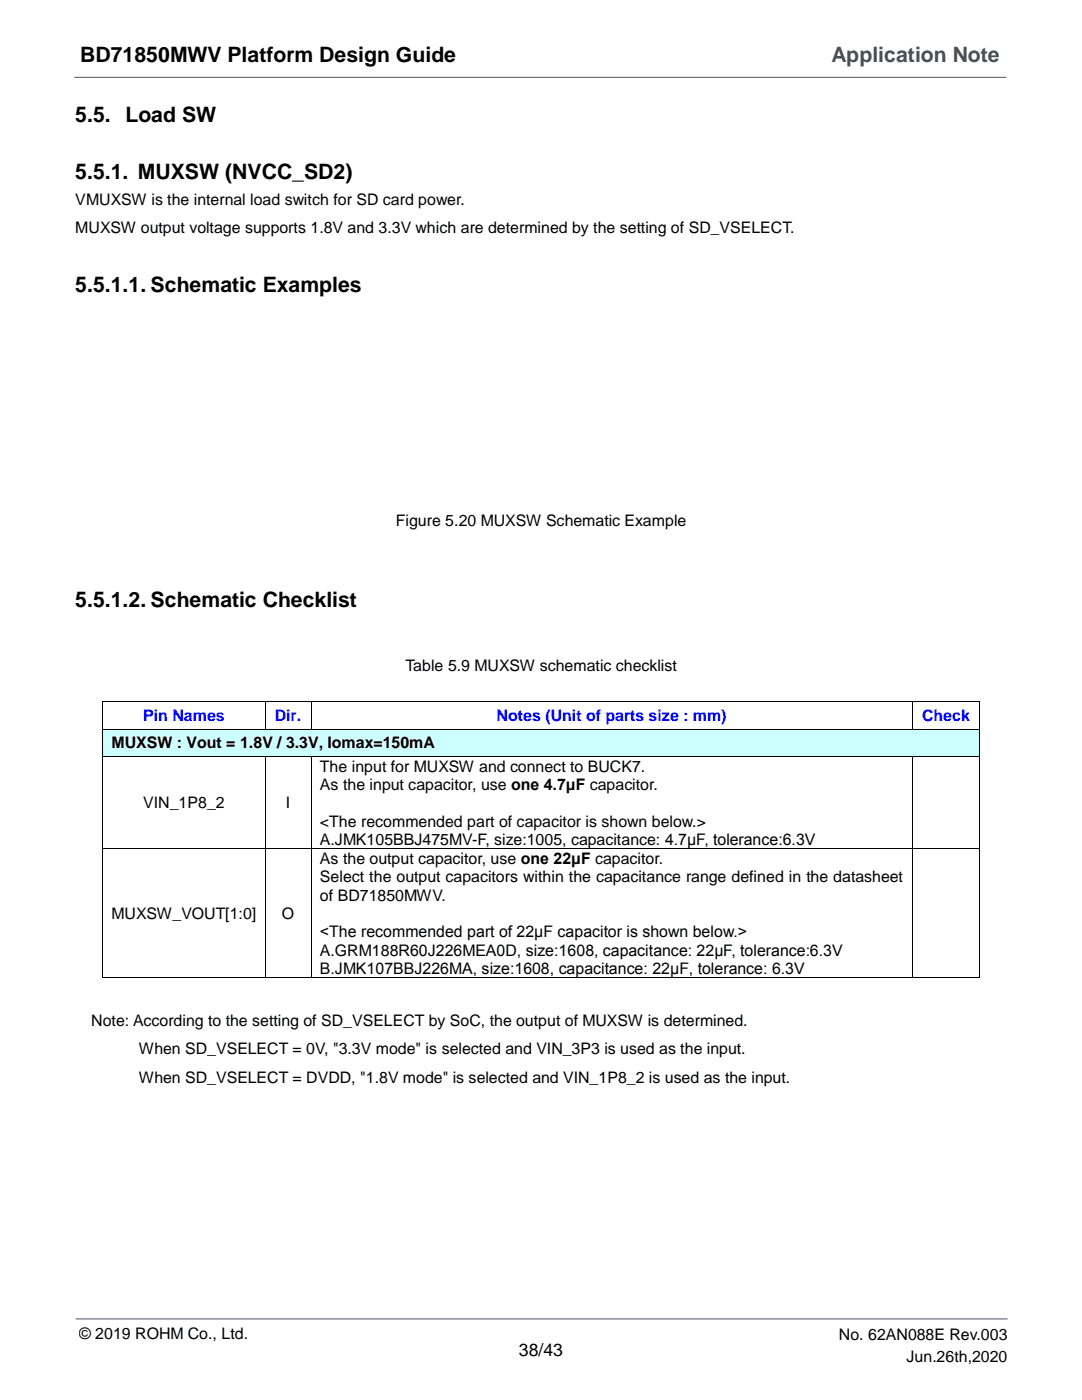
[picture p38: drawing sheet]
<svg xmlns="http://www.w3.org/2000/svg" width="216mm" height="279mm" viewBox="0 0 216 279" stroke-linecap="round" stroke-linejoin="round" font-family="sans-serif">
<defs><g id="words">
<g font-size="4.2">
<text x="16" y="12.3">BD71850MWV Platform Design Guide</text>
<text x="15" y="24.4">5.5. Load SW</text>
<text x="15" y="35.7">5.5.1. MUXSW (NVCC_SD2)</text>
<text x="15" y="58.3">5.5.1.1. Schematic Examples</text>
<text x="15" y="121.1">5.5.1.2. Schematic Checklist</text>
</g>
<text font-size="4.2" fill="#444f58" x="165.9" y="12.3">Application Note</text>
<text font-size="3.5" x="103.6" y="270.7">38/43</text>
<g font-size="3.2">
<text x="15" y="40.9">VMUXSW is the internal load switch for SD card power.</text>
<text x="15" y="46.5">MUXSW output voltage supports 1.8V and 3.3V which are determined by the setting of SD_VSELECT.</text>
<text x="79" y="105.1">Figure 5.20 MUXSW Schematic Example</text>
<text x="80.9" y="134">Table 5.9 MUXSW schematic checklist</text>
<text x="22.2" y="149.3">MUXSW : Vout = 1.8V / 3.3V, Iomax=150mA</text>
<text x="63.9" y="154">The input for MUXSW and connect to BUCK7.</text>
<text x="28.6" y="161.4">VIN_1P8_2</text>
<text x="57" y="161.4">I</text>
<text x="63.9" y="157.6">As the input capacitor, use one 4.7μF capacitor.</text>
<text x="63.9" y="165">&lt;The recommended part of capacitor is shown below.&gt;</text>
<text x="63.9" y="168.6">A.JMK105BBJ475MV-F, size:1005, capacitance: 4.7μF, tolerance:6.3V</text>
<text x="63.9" y="172.4">As the output capacitor, use one 22μF capacitor.</text>
<text x="63.9" y="176.1">Select the output capacitors within the capacitance range defined in the datasheet</text>
<text x="63.9" y="179.8">of BD71850MWV.</text>
<text x="22.2" y="183.4">MUXSW_VOUT[1:0]</text>
<text x="56.3" y="183.4">O</text>
<text x="63.9" y="187.1">&lt;The recommended part of 22μF capacitor is shown below.&gt;</text>
<text x="63.9" y="190.7">A.GRM188R60J226MEA0D, size:1608, capacitance: 22μF, tolerance:6.3V</text>
<text x="63.9" y="194.4">B.JMK107BBJ226MA, size:1608, capacitance: 22μF, tolerance: 6.3V</text>
<text x="18.2" y="204.8">Note: According to the setting of SD_VSELECT by SoC, the output of MUXSW is determined.</text>
<text x="27.7" y="210.5">When SD_VSELECT = 0V, &quot;3.3V mode&quot; is selected and VIN_3P3 is used as the input.</text>
<text x="27.7" y="216.1">When SD_VSELECT = DVDD, &quot;1.8V mode&quot; is selected and VIN_1P8_2 is used as the input.</text>
<text x="15.8" y="267.2">© 2019 ROHM Co., Ltd.</text>
<text x="167.4" y="267.4">No. 62AN088E Rev.003</text>
<text x="180.9" y="271.9">Jun.26th,2020</text>
</g>
<g font-size="3.2" fill="#00f">
<text x="28.6" y="143.8">Pin Names</text>
<text x="54.8" y="143.8">Dir.</text>
<text x="99.1" y="143.8">Notes (Unit of parts size : mm)</text>
<text x="184" y="143.8">Check</text>
</g>
</g></defs>
<path d="M14.8 15.4h186M15.1 263.3h186" fill="none" stroke="#444f58" stroke-width=".2"/>
<g fill="#000">
<path d="M20.4 140h.2v.1h-.2z" fill-rule="evenodd"/>
<path d="M20.4 140h.2v.1h-.2z" fill-rule="evenodd"/>
<path d="M52.8 140h.2v.1h-.2z" fill-rule="evenodd"/>
<path d="M62 140h.2v.1h-.2z" fill-rule="evenodd"/>
<path d="M182 140h.2v.1h-.2z" fill-rule="evenodd"/>
<path d="M195.5 140h.1v.1h-.1z" fill-rule="evenodd"/>
<path d="M195.5 140h.1v.1h-.1z" fill-rule="evenodd"/>
</g>
<path d="M20.5 140.1v5.3M20.6 140.1h32.2M52.9 140.1v5.3M53 140.1h9M62.1 140.1v5.3M62.2 140.1h119.8M182.1 140.1v5.3M182.2 140.1h13.3M195.5 140.1v5.3" fill="none" stroke="#000" stroke-width=".2"/>
<g fill="#cff">
<path d="M20.6 145.6h174.8v5.3h-174.8z" fill-rule="evenodd"/>
<path d="M22.2 146.5h171.6v3.6h-171.6z" fill-rule="evenodd"/>
</g>
<g fill="#000">
<path d="M20.4 145.4h.2v.2h-.2z" fill-rule="evenodd"/>
<path d="M20.4 150.9h.2v.2h-.2z" fill-rule="evenodd"/>
<path d="M52.8 145.4h.2v.2h-.2z" fill-rule="evenodd"/>
<path d="M52.8 150.9h.2v.2h-.2z" fill-rule="evenodd"/>
<path d="M62 145.4h.2v.2h-.2z" fill-rule="evenodd"/>
<path d="M62 150.9h.2v.2h-.2z" fill-rule="evenodd"/>
<path d="M182 145.4h.2v.2h-.2z" fill-rule="evenodd"/>
<path d="M182 150.9h.2v.2h-.2z" fill-rule="evenodd"/>
<path d="M195.5 145.4h.1v.2h-.1z" fill-rule="evenodd"/>
<path d="M195.5 150.9h.1v.2h-.1z" fill-rule="evenodd"/>
<path d="M20.4 169.4h.2v.1h-.2z" fill-rule="evenodd"/>
<path d="M52.8 169.4h.2v.1h-.2z" fill-rule="evenodd"/>
<path d="M62 169.4h.2v.1h-.2z" fill-rule="evenodd"/>
<path d="M182 169.4h.2v.1h-.2z" fill-rule="evenodd"/>
<path d="M195.5 169.4h.1v.1h-.1z" fill-rule="evenodd"/>
<path d="M20.4 195.1h.2v.2h-.2z" fill-rule="evenodd"/>
<path d="M20.4 195.1h.2v.2h-.2z" fill-rule="evenodd"/>
<path d="M52.8 195.1h.2v.2h-.2z" fill-rule="evenodd"/>
<path d="M62 195.1h.2v.2h-.2z" fill-rule="evenodd"/>
<path d="M182 195.1h.2v.2h-.2z" fill-rule="evenodd"/>
<path d="M195.5 195.1h.1v.2h-.1z" fill-rule="evenodd"/>
<path d="M195.5 195.1h.1v.2h-.1z" fill-rule="evenodd"/>
</g>
<g fill="none" stroke="#000" stroke-width=".2">
<path d="M20.5 145.6v5.3M20.5 151.1v18.3M20.6 145.5h32.2M20.6 151h32.2M52.9 151.1v18.3M53 145.5h9M53 151h9M62.1 151.1v18.3M62.2 145.5h119.8M62.2 151h119.8M182.1 151.1v18.3M182.2 145.5h13.3"/>
<path d="M182.2 151h13.3M195.5 145.6v5.3M195.5 151.1v18.3M20.5 169.5v25.6M20.6 169.4h32.2M52.9 169.5v25.6M53 169.4h9M62.1 169.5v25.6M62.2 169.4h119.8M182.1 169.5v25.6M182.2 169.4h13.3M195.5 169.5v25.6"/>
<path d="M20.6 195.2h32.2M53 195.2h9M62.2 195.2h119.8M182.2 195.2h13.3"/>
</g>
<use href="#words"/>
</svg>
